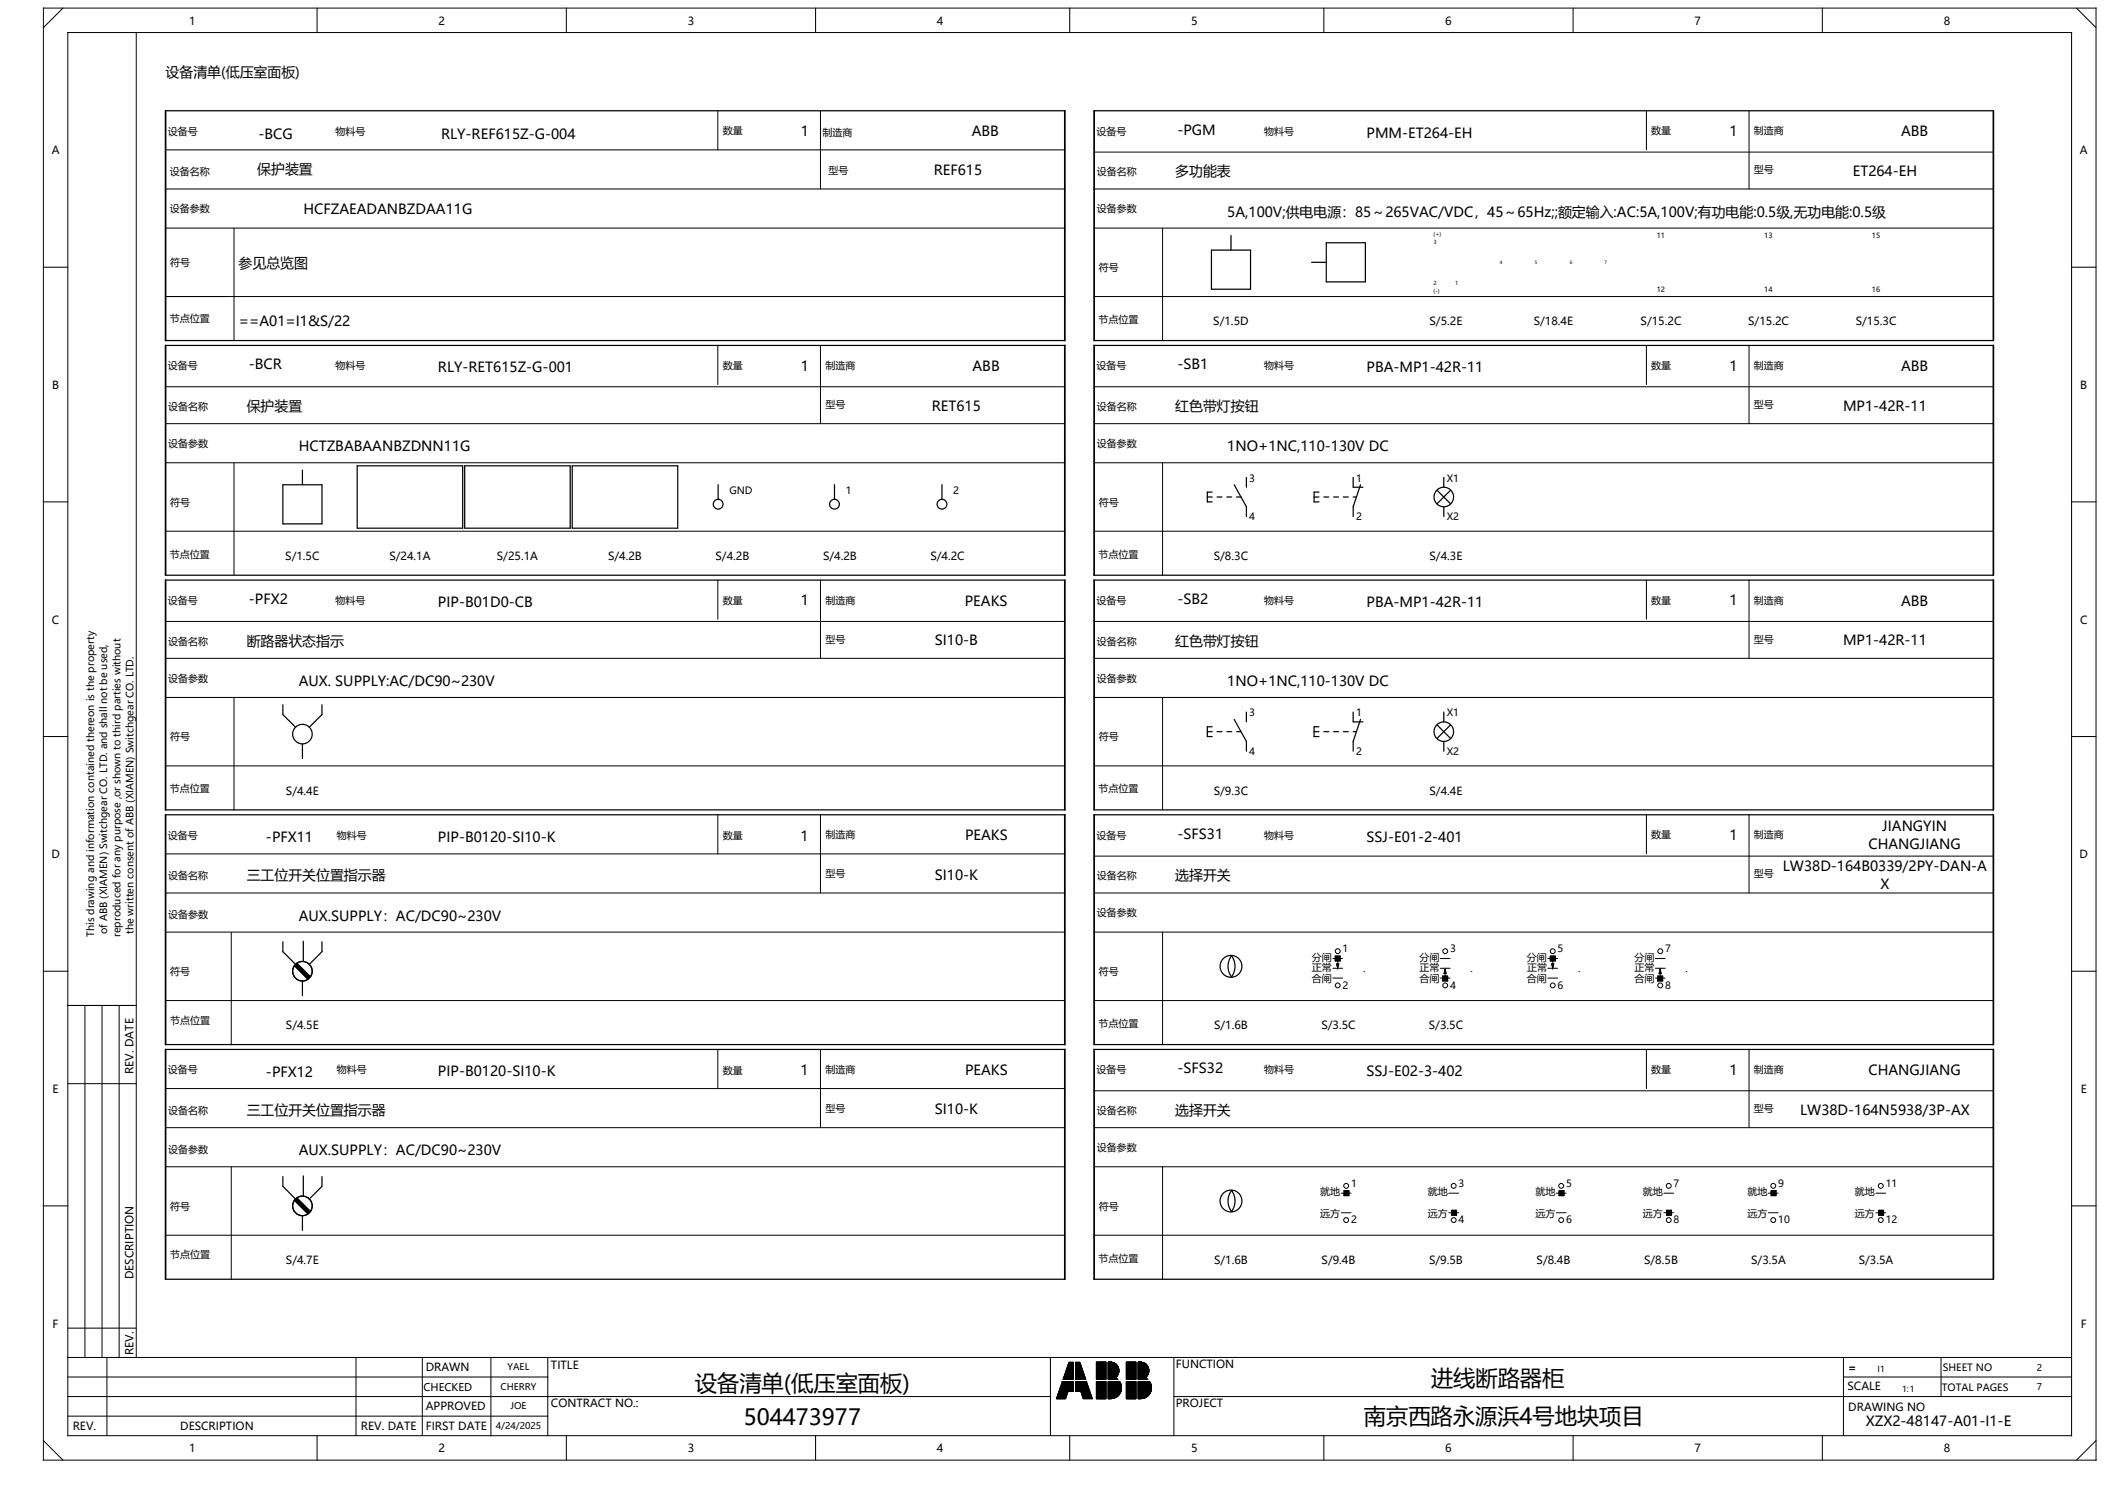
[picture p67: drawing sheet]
<svg xmlns="http://www.w3.org/2000/svg" width="297mm" height="210mm" viewBox="0 0 297 210" stroke-linecap="round" stroke-linejoin="round" font-family="sans-serif">
<defs><g id="words">
<g font-size="3.1">
<text x="97.6" y="195.2">设备清单(低压室面板)</text>
<text x="201" y="194.5">进线断路器柜</text>
<text x="104.4" y="200">504473977</text>
<text x="191.5" y="199.9">南京西路永源浜4号地块项目</text>
</g>
<g font-size="2">
<text x="23.3" y="10.7">设备清单(低压室面板)</text>
<text x="36.3" y="19.5">-BCG</text>
<text x="61.9" y="19.5">RLY-REF615Z-G-004</text>
<text x="112.5" y="19.1">1</text>
<text x="136.5" y="19.1">ABB</text>
<text x="165.3" y="18.9">-PGM</text>
<text x="191.9" y="19.3">PMM-ET264-EH</text>
<text x="242.9" y="19.1">1</text>
<text x="267" y="19.1">ABB</text>
<text x="36.1" y="24.4">保护装置</text>
<text x="131.1" y="24.6">REF615</text>
<text x="165" y="24.7">多功能表</text>
<text x="260.2" y="24.7">ET264-EH</text>
<text x="42.6" y="30.1">HCFZAEADANBZDAA11G</text>
<text x="172.3" y="30.4">5A,100V;供电电源：85～265VAC/VDC，45～65Hz;;额定输入:AC:5A,100V;有功电能:0.5级,无功电能:0.5级</text>
<text x="33.5" y="37.6">参见总览图</text>
<text x="33.5" y="45.7">==A01=I1&amp;S/22</text>
<text x="34.9" y="51.8">-BCR</text>
<text x="61.5" y="52.3">RLY-RET615Z-G-001</text>
<text x="112.5" y="52">1</text>
<text x="136.6" y="52.1">ABB</text>
<text x="165.3" y="51.8">-SB1</text>
<text x="191.9" y="52.3">PBA-MP1-42R-11</text>
<text x="242.9" y="52">1</text>
<text x="267" y="52.1">ABB</text>
<text x="34.6" y="57.7">保护装置</text>
<text x="130.9" y="57.7">RET615</text>
<text x="165" y="57.7">红色带灯按钮</text>
<text x="258.8" y="57.7">MP1-42R-11</text>
<text x="41.9" y="63.3">HCTZBABAANBZDNN11G</text>
<text x="172.3" y="63.3">1NO+1NC,110-130V DC</text>
<text x="34.9" y="84.8">-PFX2</text>
<text x="61.5" y="85.2">PIP-B01D0-CB</text>
<text x="112.5" y="85">1</text>
<text x="135.5" y="85">PEAKS</text>
<text x="165.3" y="84.8">-SB2</text>
<text x="191.9" y="85.2">PBA-MP1-42R-11</text>
<text x="242.9" y="85">1</text>
<text x="267" y="85">ABB</text>
<text x="34.6" y="90.6">断路器状态指示</text>
<text x="131.3" y="90.6">SI10-B</text>
<text x="165" y="90.6">红色带灯按钮</text>
<text x="258.8" y="90.6">MP1-42R-11</text>
<text x="41.9" y="96.3">AUX. SUPPLY:AC/DC90~230V</text>
<text x="172.3" y="96.3">1NO+1NC,110-130V DC</text>
<text x="37.4" y="118.2">-PFX11</text>
<text x="61.5" y="118.2">PIP-B0120-SI10-K</text>
<text x="112.4" y="118">1</text>
<text x="135.5" y="117.9">PEAKS</text>
<text x="165.3" y="117.7">-SFS31</text>
<text x="191.9" y="118.2">SSJ-E01-2-401</text>
<text x="242.9" y="117.9">1</text>
<text x="262.4" y="119.2">CHANGJIANG</text>
<text x="264.3" y="116.7">JIANGYIN</text>
<text x="34.6" y="123.6">三工位开关位置指示器</text>
<text x="131.3" y="123.5">SI10-K</text>
<text x="165" y="123.6">选择开关</text>
<text x="250.4" y="122.3">LW38D-164B0339/2PY-DAN-A</text>
<text x="264.1" y="124.8">X</text>
<text x="41.9" y="129.2">AUX.SUPPLY：AC/DC90~230V</text>
<text x="37.4" y="151.1">-PFX12</text>
<text x="61.5" y="151.1">PIP-B0120-SI10-K</text>
<text x="112.4" y="151">1</text>
<text x="135.5" y="150.9">PEAKS</text>
<text x="165.3" y="150.7">-SFS32</text>
<text x="191.9" y="151.1">SSJ-E02-3-402</text>
<text x="242.9" y="150.8">1</text>
<text x="262.4" y="150.9">CHANGJIANG</text>
<text x="34.6" y="156.5">三工位开关位置指示器</text>
<text x="131.3" y="156.4">SI10-K</text>
<text x="165" y="156.5">选择开关</text>
<text x="252.8" y="156.5">LW38D-164N5938/3P-AX</text>
<text x="41.9" y="162.2">AUX.SUPPLY：AC/DC90~230V</text>
<text x="262" y="200.2">XZX2-48147-A01-I1-E</text>
</g>
<g font-size="1.6">
<text x="26.6" y="3.5">1</text>
<text x="61.6" y="3.5">2</text>
<text x="96.6" y="3.5">3</text>
<text x="131.6" y="3.5">4</text>
<text x="167.3" y="3.5">5</text>
<text x="202.9" y="3.5">6</text>
<text x="237.9" y="3.5">7</text>
<text x="272.9" y="3.5">8</text>
<text x="7.3" y="21.7">A</text>
<text x="292.1" y="21.7">A</text>
<text x="170.4" y="45.7">S/1.5D</text>
<text x="200.7" y="45.7">S/5.2E</text>
<text x="215.4" y="45.7">S/18.4E</text>
<text x="230.4" y="45.7">S/15.2C</text>
<text x="245.5" y="45.7">S/15.2C</text>
<text x="260.6" y="45.7">S/15.3C</text>
<text x="7.3" y="54.6">B</text>
<text x="292.1" y="54.6">B</text>
<text x="40.1" y="78.6">S/1.5C</text>
<text x="54.7" y="78.6">S/24.1A</text>
<text x="69.8" y="78.6">S/25.1A</text>
<text x="85.4" y="78.6">S/4.2B</text>
<text x="100.5" y="78.6">S/4.2B</text>
<text x="115.6" y="78.6">S/4.2B</text>
<text x="130.6" y="78.6">S/4.2C</text>
<text x="170.5" y="78.6">S/8.3C</text>
<text x="200.7" y="78.6">S/4.3E</text>
<text x="7.3" y="87.5">C</text>
<text x="292.1" y="87.5">C</text>
<text x="40.2" y="111.6">S/4.4E</text>
<text x="170.5" y="111.6">S/9.3C</text>
<text x="200.7" y="111.6">S/4.4E</text>
<text x="7.2" y="120.5">D</text>
<text x="292" y="120.5">D</text>
<text x="40.2" y="144.5">S/4.5E</text>
<text x="170.5" y="144.5">S/1.6B</text>
<text x="185.6" y="144.5">S/3.5C</text>
<text x="200.7" y="144.5">S/3.5C</text>
<text x="7.4" y="153.4">E</text>
<text x="18.7" y="150.7" transform="rotate(-90 18.7 150.7)">REV. DATE</text>
<text x="292.2" y="153.4">E</text>
<text x="18.7" y="179.6" transform="rotate(-90 18.7 179.6)">DESCRIPTION</text>
<text x="40.2" y="177.4">S/4.7E</text>
<text x="170.5" y="177.4">S/1.6B</text>
<text x="185.6" y="177.4">S/9.4B</text>
<text x="200.7" y="177.4">S/9.5B</text>
<text x="215.8" y="177.4">S/8.4B</text>
<text x="230.9" y="177.4">S/8.5B</text>
<text x="245.9" y="177.4">S/3.5A</text>
<text x="261" y="177.4">S/3.5A</text>
<text x="7.4" y="186.4">F</text>
<text x="18.7" y="190.2" transform="rotate(-90 18.7 190.2)">REV.</text>
<text x="165.1" y="192">FUNCTION</text>
<text x="292.2" y="186.4">F</text>
<text x="59.8" y="192.5">DRAWN</text>
<text x="59.8" y="198">APPROVED</text>
<text x="77.4" y="192.2">TITLE</text>
<text x="77.4" y="197.5">CONTRACT NO.:</text>
<text x="165.1" y="197.5">PROJECT</text>
<text x="259.4" y="195.1">SCALE</text>
<text x="259.6" y="192.5">=</text>
<text x="10.2" y="200.8">REV.</text>
<text x="25.3" y="200.8">DESCRIPTION</text>
<text x="26.6" y="203.9">1</text>
<text x="50.7" y="200.8">REV. DATE</text>
<text x="59.8" y="200.7">FIRST DATE</text>
<text x="61.6" y="203.9">2</text>
<text x="96.6" y="203.9">3</text>
<text x="131.6" y="203.9">4</text>
<text x="167.3" y="203.9">5</text>
<text x="202.9" y="203.9">6</text>
<text x="237.9" y="203.9">7</text>
<text x="259.6" y="198">DRAWING NO</text>
<text x="272.9" y="203.9">8</text>
</g>
<text font-size="1.5" x="59.5" y="195.2">CHECKED</text>
<g font-size="1.4">
<text x="23.6" y="18.9">设备号</text>
<text x="47.1" y="18.9">物料号</text>
<text x="101.5" y="18.9">数量</text>
<text x="115.5" y="19.1">制造商</text>
<text x="154" y="18.9">设备号</text>
<text x="177.5" y="18.9">物料号</text>
<text x="231.9" y="18.9">数量</text>
<text x="246.3" y="18.9">制造商</text>
<text x="23.8" y="29.7">设备参数</text>
<text x="23.9" y="24.6">设备名称</text>
<text x="116.4" y="24.4">型号</text>
<text x="154" y="24.6">设备名称</text>
<text x="154" y="29.8">设备参数</text>
<text x="246.3" y="24.3">型号</text>
<text x="23.9" y="37.3">符号</text>
<text x="154.3" y="38">符号</text>
<text x="23.9" y="45.2">节点位置</text>
<text x="154.3" y="45.3">节点位置</text>
<text x="23.6" y="51.8">设备号</text>
<text x="47.1" y="51.8">物料号</text>
<text x="101.5" y="51.8">数量</text>
<text x="115.9" y="51.8">制造商</text>
<text x="154" y="51.8">设备号</text>
<text x="177.5" y="51.8">物料号</text>
<text x="231.9" y="51.8">数量</text>
<text x="246.3" y="51.8">制造商</text>
<text x="23.6" y="57.6">设备名称</text>
<text x="115.9" y="57.3">型号</text>
<text x="154" y="57.6">设备名称</text>
<text x="246.3" y="57.3">型号</text>
<text x="23.6" y="62.7">设备参数</text>
<text x="154" y="62.7">设备参数</text>
<text x="23.9" y="71">符号</text>
<text x="102.4" y="69.4">GND</text>
<text x="118.8" y="69.4">1</text>
<text x="133.9" y="69.4">2</text>
<text x="154.3" y="71">符号</text>
<text x="175.4" y="67.6">3</text>
<text x="190.4" y="67.6">1</text>
<text x="203.2" y="67.6">X1</text>
<text x="175.4" y="73">4</text>
<text x="190.4" y="73">2</text>
<text x="203.2" y="73">X2</text>
<text x="23.9" y="78.3">节点位置</text>
<text x="154.3" y="78.3">节点位置</text>
<text x="23.6" y="84.8">设备号</text>
<text x="47.1" y="84.8">物料号</text>
<text x="101.5" y="84.7">数量</text>
<text x="115.9" y="84.7">制造商</text>
<text x="154" y="84.8">设备号</text>
<text x="177.5" y="84.8">物料号</text>
<text x="231.9" y="84.7">数量</text>
<text x="246.3" y="84.7">制造商</text>
<text x="23.6" y="90.5">设备名称</text>
<text x="23.6" y="95.7">设备参数</text>
<text x="115.9" y="90.2">型号</text>
<text x="154" y="90.5">设备名称</text>
<text x="154" y="95.7">设备参数</text>
<text x="246.3" y="90.2">型号</text>
<text x="175.4" y="100.6">3</text>
<text x="190.4" y="100.6">1</text>
<text x="203.2" y="100.6">X1</text>
<text x="23.9" y="103.9">符号</text>
<text x="154.3" y="103.9">符号</text>
<text x="175.4" y="106">4</text>
<text x="190.4" y="106">2</text>
<text x="203.2" y="106">X2</text>
<text x="23.9" y="111.2">节点位置</text>
<text x="154.3" y="111.2">节点位置</text>
<text x="23.6" y="117.7">设备号</text>
<text x="47.3" y="117.7">物料号</text>
<text x="101.5" y="117.8">数量</text>
<text x="115.9" y="117.7">制造商</text>
<text x="154" y="117.7">设备号</text>
<text x="177.5" y="117.7">物料号</text>
<text x="231.9" y="117.7">数量</text>
<text x="246.3" y="117.7">制造商</text>
<text x="23.6" y="123.4">设备名称</text>
<text x="115.9" y="123.2">型号</text>
<text x="154" y="123.4">设备名称</text>
<text x="246.3" y="123.2">型号</text>
<text x="13.2" y="131.5" transform="rotate(-90 13.2 131.5)">This drawing and information contained thereon is the property</text>
<text x="15.1" y="131.1" transform="rotate(-90 15.1 131.1)">of ABB (XIAMEN) Switchgear CO. LTD. and shall not be used,</text>
<text x="16.9" y="131.5" transform="rotate(-90 16.9 131.5)">reproduced for any purpose ,or shown to third parties without</text>
<text x="18.8" y="131.1" transform="rotate(-90 18.8 131.1)">the written consent of ABB (XIAMEN) Switchgear CO. LTD.</text>
<text x="23.6" y="128.9">设备参数</text>
<text x="154" y="128.6">设备参数</text>
<text x="23.9" y="136.9">符号</text>
<text x="154.3" y="136.9">符号</text>
<text x="184.2" y="134.8">分闸</text>
<text x="184.2" y="137.9">合闸</text>
<text x="184.2" y="136.3">正常</text>
<text x="188.5" y="133.6">1</text>
<text x="191.4" y="136.5">.</text>
<text x="199.3" y="134.8">分闸</text>
<text x="199.3" y="137.9">合闸</text>
<text x="199.3" y="136.3">正常</text>
<text x="203.6" y="133.6">3</text>
<text x="206.5" y="136.5">.</text>
<text x="214.4" y="134.8">分闸</text>
<text x="214.4" y="137.9">合闸</text>
<text x="214.4" y="136.3">正常</text>
<text x="218.7" y="133.6">5</text>
<text x="221.6" y="136.5">.</text>
<text x="229.5" y="134.8">分闸</text>
<text x="229.5" y="137.9">合闸</text>
<text x="229.5" y="136.3">正常</text>
<text x="233.8" y="133.6">7</text>
<text x="236.7" y="136.5">.</text>
<text x="23.9" y="143.7">节点位置</text>
<text x="188.5" y="138.8">2</text>
<text x="203.6" y="138.8">4</text>
<text x="218.7" y="138.8">6</text>
<text x="233.8" y="138.8">8</text>
<text x="154.3" y="144.2">节点位置</text>
<text x="23.6" y="150.7">设备号</text>
<text x="47.3" y="150.7">物料号</text>
<text x="101.5" y="150.8">数量</text>
<text x="115.9" y="150.6">制造商</text>
<text x="154" y="150.7">设备号</text>
<text x="177.5" y="150.7">物料号</text>
<text x="231.9" y="150.6">数量</text>
<text x="246.3" y="150.6">制造商</text>
<text x="23.6" y="156.4">设备名称</text>
<text x="23.6" y="161.9">设备参数</text>
<text x="115.9" y="156.1">型号</text>
<text x="154" y="156.4">设备名称</text>
<text x="154" y="161.6">设备参数</text>
<text x="246.3" y="156.1">型号</text>
<text x="185.4" y="167.8">就地</text>
<text x="189.7" y="166.6">1</text>
<text x="200.5" y="167.8">就地</text>
<text x="204.8" y="166.6">3</text>
<text x="215.6" y="167.8">就地</text>
<text x="219.9" y="166.6">5</text>
<text x="230.7" y="167.8">就地</text>
<text x="235" y="166.6">7</text>
<text x="245.4" y="167.8">就地</text>
<text x="249.7" y="166.6">9</text>
<text x="260.5" y="167.8">就地</text>
<text x="264.8" y="166.6">11</text>
<text x="23.9" y="169.8">符号</text>
<text x="154.3" y="169.8">符号</text>
<text x="185.4" y="170.8">远方</text>
<text x="189.7" y="171.7">2</text>
<text x="200.5" y="170.8">远方</text>
<text x="204.8" y="171.7">4</text>
<text x="215.6" y="170.8">远方</text>
<text x="219.9" y="171.7">6</text>
<text x="230.7" y="170.8">远方</text>
<text x="235" y="171.7">8</text>
<text x="245.4" y="170.8">远方</text>
<text x="249.7" y="171.7">10</text>
<text x="260.5" y="170.8">远方</text>
<text x="264.8" y="171.7">12</text>
<text x="23.9" y="176.7">节点位置</text>
<text x="154.3" y="177.1">节点位置</text>
<text x="272.7" y="195.3">TOTAL PAGES</text>
<text x="272.8" y="192.5">SHEET NO</text>
</g>
<g font-size="1.3">
<text x="70.3" y="195.1">CHERRY</text>
<text x="71.3" y="192.3">YAEL</text>
<text x="71.7" y="197.8">JOE</text>
<text x="286" y="192.4">2</text>
<text x="286" y="195.2">7</text>
<text x="69.6" y="200.6">4/24/2025</text>
</g>
<g font-size="1.2">
<text x="263.7" y="192.6">I1</text>
<text x="267.1" y="195.4">1:1</text>
</g>
<g font-size="1">
<text x="232.7" y="33.4">11</text>
<text x="247.8" y="33.4">13</text>
<text x="262.9" y="33.4">15</text>
<text x="232.7" y="41">12</text>
<text x="247.8" y="41">14</text>
<text x="262.9" y="41">16</text>
</g>
<g font-size=".8">
<text x="201.3" y="34.2">3</text>
<text x="201.3" y="33.2">(+)</text>
<text x="201.3" y="40.1">2</text>
<text x="201.3" y="41.1">(-)</text>
<text x="204.3" y="40.1">1</text>
</g>
<g font-size=".6">
<text x="210.6" y="37.1">4</text>
<text x="215.5" y="37.1">5</text>
<text x="220.4" y="37.1">6</text>
<text x="225.3" y="37.1">7</text>
</g>
</g></defs>
<g fill="none" stroke="#000" stroke-width=".14">
<path d="M6.1 1.1h288.2v203.9h-288.2zM8.8 1.1l-2.7 2.8M9.5 4.6h281.4v196.9h-281.4zM19.1 4.6v186M44.5 1.1v3.5M79.5 1.1v3.5M100.8 15.5v5.5M114.5 1.1v3.5M115.2 15.5v11M150.2 1.1v3.5M185.9 1.1v3.5M220.9 1.1v3.5"/>
<path d="M231.2 15.5v5.5M245.6 15.5v11M255.9 1.1v3.5M291.6 1.1l2.7 2.8M6.1 37.5h3.4M23.3 21h126.2M23.3 26.5h126.2M23.3 32h126.2M32.9 32v15.8M153.6 26.5h126.3M153.6 32h126.3M153.6 21.4h126.3"/>
<path d="M163.3 32v15.8M290.9 37.5h3.4M23.3 41.6h126.2M23.3 54.3h126.2M23.3 59.5h126.2M100.8 48.5v5.5M115.2 48.5v11M153.6 41.6h126.3M153.6 54.3h126.3M153.6 59.5h126.3M231.2 48.5v5.5M245.6 48.5v11"/>
<path d="M6.1 70.5h3.4M23.3 65h126.2M23.3 74.6h126.2M32.9 65v15.7M153.6 65h126.3M153.6 74.6h126.3M163.3 65v15.7M290.9 70.5h3.4M23.3 87.2h126.2M23.3 92.4h126.2M23.3 97.9h126.2M32.9 97.9v15.8"/>
<path d="M100.8 81.4v5.5M115.2 81.4v11M153.6 87.2h126.3M153.6 92.4h126.3M153.6 97.9h126.3M163.3 97.9v15.8M231.2 81.4v5.5M245.6 81.4v11M6.1 103.4h3.4M23.3 107.5h126.2M23.3 119.9h126.2M100.8 114.4v5.5"/>
<path d="M115.2 114.4v11M153.6 107.5h126.3M231.2 114.4v5.5M245.6 114.4v11M290.9 103.4h3.4M6.1 136.3h3.4M23.3 125.4h126.2M23.3 130.8h126.2M32.5 130.9v15.8M153.6 125.4h126.3M153.6 130.8h126.3M153.6 120.2h126.3"/>
<path d="M163.3 130.8v15.8M187.2 135.9h1.3M187.2 137.3h1.3M187.2 134.6h1.3M187.5 134.2h.7v.7h-.7zM187.7 135.3h.3l-.2 .6zM187.8 134.9v.5M202.3 135.9h1.3M202.3 137.3h1.3M202.3 134.6h1.3M202.6 137h.7v.7h-.7zM202.9 136.1l.2 .6h-.3z"/>
<path d="M202.9 136.6v.5M217.4 135.9h1.3M217.4 137.3h1.3M217.4 134.6h1.3M217.7 134.2h.7v.7h-.7zM217.9 135.3h.3l-.2 .6zM218 134.9v.5M232.5 135.9h1.3M232.5 137.3h1.3M232.5 134.6h1.3M232.8 137h.7v.7h-.7zM233.1 136.1l.2 .6h-.3z"/>
<path d="M233.1 136.6v.5M290.9 136.3h3.4M9.5 141.1h9.6M9.5 152.1h9.6M11.9 141.1v49.5M14.3 141.1v49.5M16.7 141.1v49.5M23.3 140.5h126.2M23.3 152.8h126.2M23.3 158.3h126.2M100.8 147.3v5.5M115.2 147.3v11"/>
<path d="M153.6 140.5h126.3M153.6 158.3h126.3M153.6 153.1h126.3M231.2 147.3v5.5M245.6 147.3v11M6.1 169.3h3.4M23.3 163.8h126.2M23.3 173.4h126.2M32.5 163.8v15.8M153.6 163.8h126.3M153.6 173.4h126.3M163.3 163.8v15.8"/>
<path d="M188.4 167.5h1.3M188.4 170.2h1.3M188.7 167.2h.7v.6h-.7zM203.4 167.5h1.4M203.4 170.2h1.4M203.8 169.9h.7v.7h-.7zM218.5 167.5h1.4M218.5 170.2h1.4M218.9 167.2h.7v.6h-.7zM233.6 167.5h1.4M233.6 170.2h1.4M234 169.9h.7v.7h-.7z"/>
<path d="M248.3 167.5h1.4M248.3 170.2h1.4M248.7 167.2h.7v.6h-.7zM263.4 167.5h1.4M263.4 170.2h1.4M263.8 169.9h.7v.7h-.7zM290.9 169.3h3.4M9.5 198.8h67.4M9.5 196h138M9.5 193.3h67.4M9.5 190.6h281.4M9.5 186.4h9.6"/>
<path d="M15 190.6v10.9M50 190.6v10.9M59.3 190.6v10.9M68.9 190.6v11M76.9 190.6v10.9M147.5 190.6v10.9M149.2 194l-.8 2.3h1.2l.4-1M149.2 194h1.5v1.3h-.7M149.2 194l.8 1.3M150.1 191.2h.6v2.4h-1.4zM151 191.2h.6l.9 2.4h-1.5zM152.6 194l.8 2.3h-1.3l-.3-1"/>
<path d="M152.6 194h-1.6v1.3h.8M152.6 194l-.8 1.3M154 191.2h1.3v2.4h-1.3zM154 193.9h1.3v2.4h-1.3zM155.6 194h1.6M155.6 191.2h.6M155.6 192.6h1.5M155.6 191.7h1.3M155.6 191.8h1.4M155.6 191.9h1.4M155.6 192h1.5M155.6 192.1h1.5"/>
<path d="M155.6 192.2h1.5M155.6 192.3h1.5M155.6 192.7h1.5M155.6 192.8h1.5M155.6 192.8h1.4M155.6 192.9h1.4M155.6 193h1.4M155.6 193.1h1.3M155.6 191.6h1.2M155.6 191.4h.9M155.6 191.4h1M155.6 191.5h1.1"/>
<path d="M155.6 191.3h.8M155.6 193.2h1.2M155.6 195.2h1.8M155.6 194.3h1.8M155.6 194.4h1.8M155.6 194.1h1.7M155.6 194.2h1.7M155.6 194.2h1.8M155.6 193.5h1.2M155.6 194h1.7M155.6 194.5h1.8M155.6 194.5h1.9"/>
<path d="M155.6 194.6h1.9M155.6 194.7h1.9M155.6 194.8h1.9M155.6 194.9h1.9M155.6 195h1.9M155.6 195.1h1.9M155.6 195.5h1.7M155.6 195.6h1.7M155.6 195.6h1.6M155.6 195.7h1.6M155.6 195.8h1.5M155.6 195.9h1.5"/>
<path d="M155.6 195.9h1.4M155.6 196h1.3M155.6 196.1h1.2M155.6 195.3h1.8M155.6 195.4h1.8M155.6 193.3h1.2M155.6 193.3h1.1M155.6 193.4h1M155.6 193.5h1.1M155.6 196.1h1.1M155.6 196.2h1M155.6 196.3h.8"/>
<path d="M155.6 192.4h1.5M155.6 192.5h1.5M155.9 191.2a1.2 1.2 0 0 1 1.2 .9 1.2 1.2 0 0 1-.5 1.3M155.9 191.2h.1M155.9 191.2h-.3v2.4h1.3M155.9 191.2h.3M156.2 191.2l.2 .1M156.4 191.3l.1 .1M156.4 196.3h-.5M156.5 191.4h.1M156.6 193.4l.1 .1M156.6 196.2l-.2 .1"/>
<path d="M156.6 193.4l.3 .2M156.6 191.4l.1 .1M156.7 193.3l-.1 .1M156.7 193.5h.1M156.7 196.1l-.1 .1M156.7 191.5l.1 .1M156.8 193.3h-.1M156.8 191.6l.1 .1M156.8 193.5l.1 .1M156.8 196.1h-.1M156.8 193.2v.1M156.9 191.7h.1"/>
<path d="M156.9 193.1l-.1 .1M156.9 191.7l.1 .1M156.9 196l-.1 .1M156.9 193.1h.1M157 191.8v.1M157 193l-.1 .1M157 191.9h.1M157 195.9l-.1 .1M157 192.9v.1M157 191.9l.1 .1M157 192.8v.1M157.1 192v.1"/>
<path d="M157.1 192.8h-.1M157.1 195.9h-.1M157.1 192.1h.1M157.1 192.7v.1M157.1 192.1v.1M157.1 192.6v.1M157.1 192.2v.1M157.1 192.6h.1M157.1 192.3v.1M157.1 192.5v.1M157.1 192.4h.1M157.1 192.4v.1"/>
<path d="M157.1 195.8v.1M157.2 195.7l-.1 .1M157.2 193.9a1.54 1.54 0 0 1-1.3 2.4M157.2 193.9h-1.6v2.4h.3M157.2 193.9v.1M157.2 194h.1M157.2 195.6v.1M157.3 194v.1M157.3 195.6h-.1M157.3 194.1v.1M157.3 195.5v.1M157.3 194.2h.1"/>
<path d="M157.4 195.4l-.1 .1M157.4 194.2v.1M157.4 195.4h.1M157.4 194.3v.1M157.4 195.3v.1M157.4 194.4v.1M157.4 195.2v.1M157.4 194.5h.1M157.4 195.2h.1M157.5 194.5v.1M157.5 195.1l-.1 .1M157.5 194.6v.1"/>
<path d="M157.5 195v.1M157.5 194.7h.1M157.5 194.9v.1M157.5 194.7v.1M157.5 194.9h.1M157.5 194.8v.1M158.2 191.2h1.3v2.4h-1.3zM158.2 193.9h1.3v2.4h-1.3zM159.8 194h1.6M159.8 191.2h.6M159.8 192.6h1.5M159.8 191.7h1.3"/>
<path d="M159.8 191.8h1.4M159.8 191.9h1.4M159.8 192h1.5M159.8 192.1h1.5M159.8 192.2h1.5M159.8 192.3h1.5M159.8 192.7h1.5M159.8 192.8h1.5M159.8 192.8h1.4M159.8 192.9h1.4M159.8 193h1.4M159.8 193.1h1.3"/>
<path d="M159.8 191.6h1.2M159.8 191.4h.9M159.8 191.4h1M159.8 191.5h1.1M159.8 191.3h.8M159.8 193.2h1.2M159.8 195.2h1.9M159.8 195.2h1.8M159.8 194.3h1.8M159.8 194.4h1.8M159.8 194.1h1.7M159.8 194.2h1.8"/>
<path d="M159.8 193.5h1.2M159.8 194h1.7M159.8 194.5h1.9M159.8 194.6h1.9M159.8 194.7h1.9M159.8 194.8h1.9M159.8 194.9h1.9M159.8 195h1.9M159.8 195.1h1.9M159.8 195.5h1.7M159.8 195.6h1.7M159.8 195.6h1.6"/>
<path d="M159.8 195.7h1.6M159.8 195.8h1.5M159.8 195.9h1.5M159.8 195.9h1.4M159.8 196h1.3M159.8 196.1h1.2M159.8 195.3h1.8M159.8 195.4h1.8M159.8 193.3h1.2M159.8 193.3h1.1M159.8 193.4h1M159.8 193.5h1.1"/>
<path d="M159.8 196.1h1.1M159.8 196.2h1M159.8 196.3h.8M159.8 192.4h1.5M159.8 192.5h1.5M160.1 191.2a1.2 1.2 0 0 1 1.2 .9 1.2 1.2 0 0 1-.5 1.3M160.1 191.2h.1M160.1 191.2h-.3v2.4h1.3M160.1 191.2h.3M160.4 191.2l.2 .1M160.6 191.3l.1 .1M160.6 196.3h-.4"/>
<path d="M160.7 191.4h.1M160.8 193.4l.1 .1M160.8 196.2l-.2 .1M160.8 193.4l.3 .2M160.8 191.4l.1 .1M160.9 193.3l-.1 .1M160.9 193.5h.1M160.9 196.1l-.1 .1M160.9 191.5l.1 .1M161 193.3h-.1M161 191.6l.1 .1M161 193.5l.1 .1"/>
<path d="M161 196.1h-.1M161 193.2v.1M161.1 191.7h.1M161.1 193.1l-.1 .1M161.1 191.7l.1 .1M161.1 196l-.1 .1M161.1 193.1h.1M161.2 191.8v.1M161.2 193l-.1 .1M161.2 191.9h.1M161.2 195.9l-.1 .1M161.2 192.9v.1"/>
<path d="M161.2 191.9l.1 .1M161.2 192.8v.1M161.3 192v.1M161.3 192.8h-.1M161.3 195.9h-.1M161.3 192.1h.1M161.3 192.7v.1M161.3 192.1v.1M161.3 192.6v.1M161.3 192.2v.1M161.3 192.6h.1M161.3 192.3v.1"/>
<path d="M161.3 192.5v.1M161.3 192.4h.1M161.3 192.4v.1M161.3 195.8v.1M161.4 195.7l-.1 .1M161.4 193.9a1.54 1.54 0 0 1-1.2 2.4M161.4 193.9h-1.6v2.4h.4M161.4 193.9v.1M161.4 194h.1M161.4 195.6v.1M161.5 194v.1M161.5 195.6h-.1"/>
<path d="M161.5 194.1l.1 .1M161.5 195.5v.1M161.6 194.2h.1M161.6 195.4l-.1 .1M161.6 194.2v.1M161.6 195.4h.1M161.6 194.3v.1M161.6 195.3v.1M161.6 194.4l.1 .1M161.6 195.2v.1M161.7 194.5h.1M161.7 195.2h-.1"/>
<path d="M161.7 194.5v.1M161.7 195.1v.1M161.7 194.6v.1M161.7 195v.1M161.7 194.9v.1M161.7 194.7h.1M161.7 194.9h.1M161.7 194.7v.1M161.7 194.8v.1M164.8 196h126.1M164.8 190.6v10.9M258.9 193.3h32"/>
<path d="M258.9 190.6v10.9M272.6 190.6v5.4M6.1 202.2l2.7 2.8M44.5 201.5v3.5M79.5 201.5v3.5M114.5 201.5v3.5M150.2 201.5v3.5M185.9 201.5v3.5M220.9 201.5v3.5M255.9 201.5v3.5M294.3 202.2l-2.7 2.8"/>
<circle cx="187.8" cy="138.3" r=".34"/>
<circle cx="187.8" cy="133.5" r=".34"/>
<circle cx="202.9" cy="133.5" r=".34"/>
<circle cx="202.9" cy="138.3" r=".34"/>
<circle cx="218" cy="133.5" r=".34"/>
<circle cx="218" cy="138.3" r=".34"/>
<circle cx="233.1" cy="138.3" r=".34"/>
<circle cx="233.1" cy="133.5" r=".34"/>
<circle cx="189" cy="171.3" r=".34"/>
<circle cx="189" cy="166.5" r=".34"/>
<circle cx="204.1" cy="171.3" r=".34"/>
<circle cx="204.1" cy="166.5" r=".34"/>
<circle cx="219.2" cy="171.3" r=".34"/>
<circle cx="219.2" cy="166.5" r=".34"/>
<circle cx="234.3" cy="171.3" r=".34"/>
<circle cx="234.3" cy="166.5" r=".34"/>
<circle cx="249" cy="171.3" r=".34"/>
<circle cx="249" cy="166.5" r=".34"/>
<circle cx="264.1" cy="171.3" r=".34"/>
<circle cx="264.1" cy="166.5" r=".34"/>
</g>
<g fill="#000" stroke="#000" stroke-width=".14">
<path d="M41.4 135.6l.3-.3 1.8 1.8-.3 .3zM187.5 134.2h.7v.7h-.7zM187.7 135.3h.3l-.2 .6zM202.6 137h.7v.7h-.7zM202.9 136.1l.2 .6h-.3zM217.7 134.2h.7v.7h-.7zM217.9 135.3h.3l-.2 .6zM232.8 137h.7v.7h-.7zM233.1 136.1l.2 .6h-.3zM41.4 168.5l.3-.3 1.8 1.8-.3 .3zM188.7 167.2h.7v.6h-.7zM203.8 169.9h.7v.7h-.7z"/>
<path d="M218.9 167.2h.7v.6h-.7zM234 169.9h.7v.7h-.7zM248.7 167.2h.7v.6h-.7zM263.8 169.9h.7v.7h-.7zM149.2 194h1.5v1.3h-.7zM149.2 194l.8 1.3-.4 1h-1.2zM150.1 191.2h.6v2.4h-1.4zM151 191.2h.6l.9 2.4h-1.5zM151 194h1.6l-.8 1.3h-.8zM152.6 194l.8 2.3h-1.3l-.3-1zM154 191.2h1.3v2.4h-1.3zM154 193.9h1.3v2.4h-1.3z"/>
<path d="M155.6 192.6h1.5zM155.6 191.7l1.4 .1zM155.6 191.8l1.4 .1zM155.6 191.9h1.4zM155.6 191.9l1.5 .1zM155.6 192l1.5 .1zM155.6 192.1h1.5zM155.6 192.1l1.5 .1zM155.6 192.2l1.5 .1zM155.6 191.7h1.3zM155.6 192.7h1.5zM155.6 192.8h1.5z"/>
<path d="M155.6 192.8h1.4zM155.6 192.9h1.4zM155.6 193h1.4zM155.6 191.6l1.3 .1zM155.6 191.4h1zM155.6 191.4l1.1 .1zM155.6 191.5l1.2 .1zM155.6 191.2h.6zM155.6 191.2l.8 .1zM155.6 191.3l.9 .1zM155.6 193.1h1.3zM155.6 195.2h1.8z"/>
<path d="M155.6 194.3l1.8 .1zM155.6 194.1l1.7 .1zM155.6 194.2h1.8zM155.6 194.2l1.8 .1zM155.6 193.5h1.2l.1 .1h-1.3zM155.6 193.9l1.6 .1zM155.6 194h1.7zM155.6 194l1.7 .1zM155.6 194.4l1.8 .1zM155.6 194.5h1.9zM155.6 194.5l1.9 .1zM155.6 194.6l1.9 .1z"/>
<path d="M155.6 194.7h1.9zM155.6 194.7l1.9 .1zM155.6 194.8h1.9zM155.6 194.9h1.9zM155.6 195h1.9zM155.6 195.1h1.9zM155.6 195.5h1.7zM155.6 195.6h1.7zM155.6 195.6h1.6zM155.6 195.7h1.6zM155.6 195.8h1.5zM155.6 195.9h1.5z"/>
<path d="M155.6 195.9h1.4zM155.6 196h1.3zM155.6 195.3h1.8zM155.6 195.4h1.8zM155.6 193.2h1.2zM155.6 193.3h1.2zM155.6 193.3h1.1zM155.6 193.4l1.1 .1zM155.6 193.5h1.2zM155.6 196.1h1.2zM155.6 196.1h1.1zM155.6 196.2h1z"/>
<path d="M155.6 196.3h.8zM155.6 192.3l1.5 .1zM155.6 192.4h1.5zM155.6 192.5h1.5zM158.2 191.2h1.3v2.4h-1.3zM158.2 193.9h1.3v2.4h-1.3zM159.8 195.2h1.9zM159.8 194h1.7zM159.8 194.3l1.8 .1zM159.8 194.2l1.8 .1zM159.8 194.2h1.8zM159.8 194.1l1.8 .1z"/>
<path d="M159.8 194l1.7 .1zM159.8 195.1h1.9zM159.8 195h1.9zM159.8 194.9h1.9zM159.8 194.8h1.9zM159.8 194.7l1.9 .1zM159.8 194.7h1.9zM159.8 194.6l1.9 .1zM159.8 194.5l1.9 .1zM159.8 194.5h1.9zM159.8 194.4l1.9 .1zM159.8 195.6h1.7z"/>
<path d="M159.8 195.5h1.7zM159.8 195.4h1.8zM159.8 195.3h1.8zM159.8 195.2h1.8zM159.8 193.1h1.3zM159.8 193.5h1.2l.1 .1h-1.3zM159.8 193.5h1.2zM159.8 193.4l1.1 .1zM159.8 193.3h1.1zM159.8 193.3h1.2zM159.8 193.2h1.2zM159.8 195.9h1.4z"/>
<path d="M159.8 196.3h.8zM159.8 196.2h1zM159.8 196.1h1.1zM159.8 196.1h1.2zM159.8 196h1.3zM159.8 193.9l1.6 .1zM159.8 195.9h1.5zM159.8 195.8h1.5zM159.8 195.7h1.6zM159.8 195.6h1.6zM159.8 191.9h1.4zM159.8 191.8l1.4 .1z"/>
<path d="M159.8 191.7l1.4 .1zM159.8 191.2l.8 .1zM159.8 191.2h.6zM159.8 191.6l1.3 .1zM159.8 191.5l1.2 .1zM159.8 191.4l1.1 .1zM159.8 191.4h1zM159.8 191.7h1.3zM159.8 191.3l.9 .1zM159.8 193h1.4zM159.8 192.9h1.4zM159.8 192.8h1.4z"/>
<path d="M159.8 192.6h1.5zM159.8 192.2l1.5 .1zM159.8 192.1l1.5 .1zM159.8 192.1h1.5zM159.8 192.3l1.5 .1zM159.8 192.5h1.5zM159.8 192.4h1.5zM159.8 192l1.5 .1zM159.8 192.7h1.5zM159.8 192.8h1.5zM159.8 191.9l1.5 .1z"/>
</g>
<g fill="none" stroke="#000" stroke-width=".17">
<path d="M23.3 15.5h126.2M153.6 15.5h126.3M170.1 35.1h5.5v5.5h-5.5zM172.9 33v2.1M184.2 36.8h2M186.2 34.1h5.5v5.5h-5.5zM23.3 47.8h126.2M23.3 48.5h126.2M153.6 47.8h126.3M153.6 48.5h126.3M39.7 68h5.5v5.5h-5.5zM42.5 66v2"/>
<path d="M50.2 65.4h14.8v8.7h-14.8zM65.3 65.4h14.8v8.7h-14.8zM80.4 65.4h14.8v8.7h-14.8zM100.8 68v2.1M117.2 68v2.1M132.3 68v2.1M169.5 69.8h.7M170.2 69.1h-.7v1.4h.7M170.9 69.8h.7M172.3 69.8h.7M173.3 68l1.7 3.1v1.4M173.7 69.8h.6"/>
<path d="M175 67v1.4M184.5 69.8h.7M185.2 69.1h-.7v1.4h.7M185.9 69.8h.7M187.3 69.8h.7M188.6 69.8h.7M190 69.8h.5M190 67v1.4h1.4M191 68l-1 3.1v1.4M201.8 68.8l1.9 1.9M202.7 67v1.4M202.7 71.1v1.4"/>
<path d="M203.7 68.8l-1.9 1.9M23.3 80.7h126.2M23.3 81.4h126.2M39.7 98.9v1.4l1.8 1.8M45.2 98.9v1.4l-1.8 1.8M153.6 80.7h126.3M153.6 81.4h126.3M175 100v1.3M190 100v1.3h1.4M202.7 100v1.3M23.3 113.7h126.2M23.3 114.4h126.2"/>
<path d="M42.5 104.4v2.1M153.6 113.7h126.3M153.6 114.4h126.3M169.5 102.7h.7M170.2 102h-.7v1.4h.7M170.9 102.7h.7M172.3 102.7h.7M173.3 101l1.7 3.1v1.4M173.7 102.7h.6M184.5 102.7h.7M185.2 102h-.7v1.4h.7M185.9 102.7h.7"/>
<path d="M187.3 102.7h.7M188.6 102.7h.7M190 102.7h.5M191 101l-1 3.1v1.4M201.8 101.7l1.9 2M202.7 104.1v1.4M203.7 101.7l-1.9 2M39.7 132.2v1.4l1.8 1.8M41.4 135.6l.3-.3 1.8 1.8-.3 .3zM42.5 137.7v2.1M42.6 132.1v2.8M45.2 132.2v1.4l-1.8 1.8"/>
<path d="M172.9 134.2a2.47 2.47 0 0 1 0 2.9 2.47 2.47 0 0 1 0-2.9zM23.3 146.6h126.2M23.3 147.3h126.2M153.6 146.6h126.3M153.6 147.3h126.3M23.3 179.6h126.2M39.7 165.2v1.3l1.8 1.8M41.4 168.5l.3-.3 1.8 1.8-.3 .3zM42.5 170.7v2M42.6 165.1v2.7M45.2 165.2v1.3l-1.8 1.8M153.6 179.6h126.3"/>
<path d="M172.9 167.1a2.48 2.48 0 0 1 0 3 2.47 2.47 0 0 1 0-3z"/>
<circle cx="100.8" cy="70.8" r=".69"/>
<circle cx="117.2" cy="70.8" r=".69"/>
<circle cx="132.3" cy="70.8" r=".69"/>
<circle cx="202.7" cy="69.8" r="1.37"/>
<circle cx="42.5" cy="103.1" r="1.37"/>
<circle cx="202.7" cy="102.7" r="1.37"/>
<circle cx="42.5" cy="136.3" r="1.37"/>
<circle cx="172.9" cy="135.6" r="1.53"/>
<circle cx="42.5" cy="169.3" r="1.37"/>
<circle cx="172.9" cy="168.6" r="1.53"/>
</g>
<g fill="none" stroke="#000" stroke-width=".24">
<path d="M23.3 15.5v32.3M149.5 15.5v32.3M153.6 15.5v32.3M279.9 15.5v32.3M23.3 48.5v32.2M149.5 48.5v32.2M153.6 48.5v32.2M279.9 48.5v32.2M23.3 81.4v32.3M149.5 81.4v32.3M153.6 81.4v32.3M279.9 81.4v32.3"/>
<path d="M23.3 114.4v32.2M149.5 114.4v32.2M153.6 114.4v32.2M279.9 114.4v32.2M23.3 147.3v32.3M149.5 147.3v32.3M153.6 147.3v32.3M279.9 147.3v32.3"/>
</g>
<use href="#words"/>
</svg>
